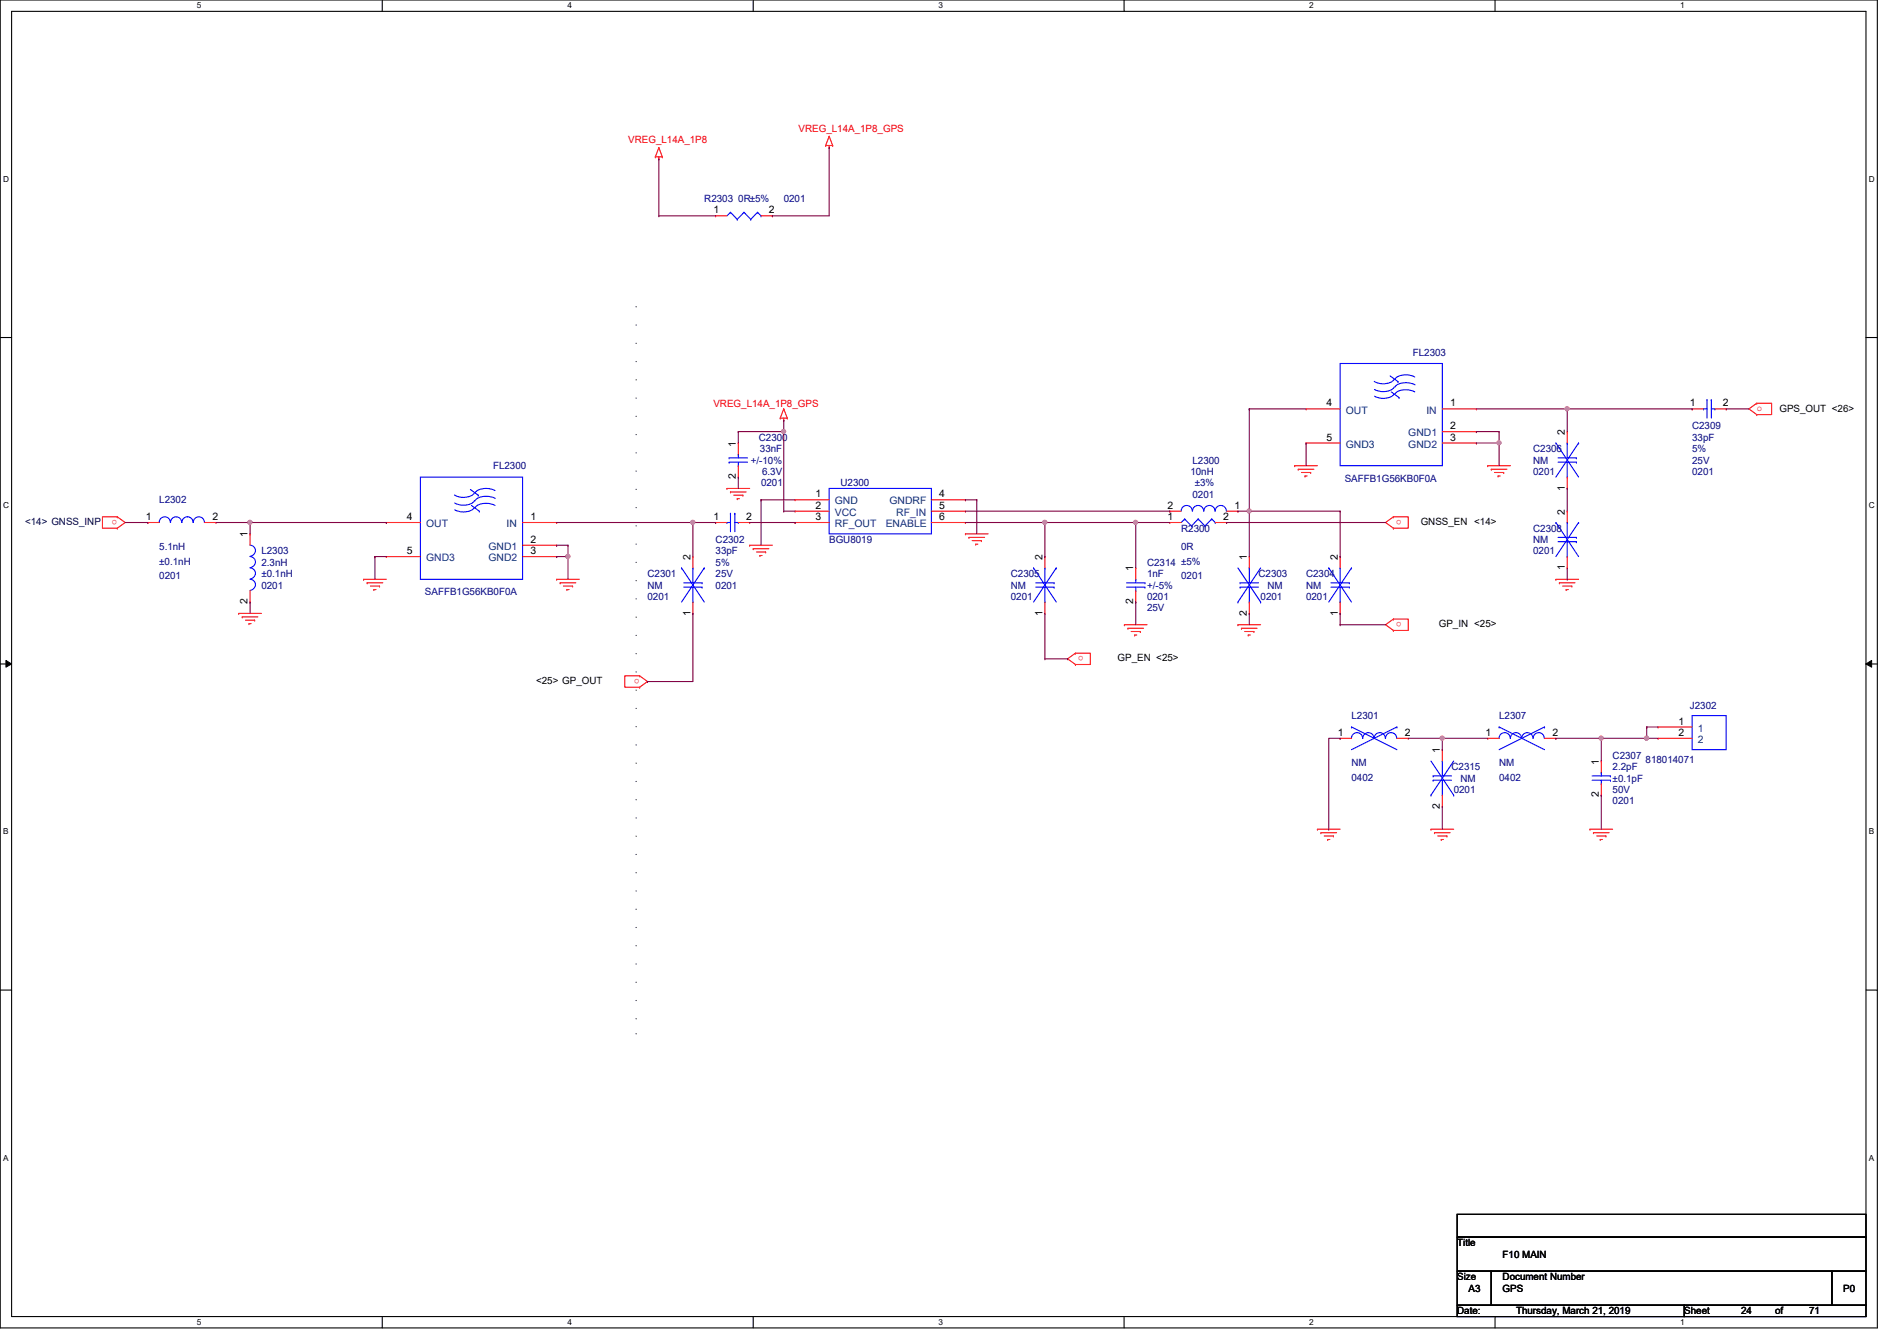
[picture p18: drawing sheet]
<svg xmlns="http://www.w3.org/2000/svg" width="297mm" height="210mm" viewBox="0 0 297 210" stroke-linecap="round" stroke-linejoin="round" font-family="sans-serif">
<defs><g id="words">
<g font-size="1.6" fill="#f00">
<text x="98.4" y="22.4">VREG_L14A_1P8</text>
<text x="125" y="20.7">VREG_L14A_1P8_GPS</text>
<text x="111.7" y="63.7">VREG_L14A_1P8_GPS</text>
<text x="275.1" y="64.3">o</text>
<text x="18.4" y="81.4" transform="rotate(180 18.4 81.4)">o</text>
<text x="219.5" y="81.4" transform="rotate(180 219.5 81.4)">o</text>
<text x="219.5" y="97.4" transform="rotate(180 219.5 97.4)">o</text>
<text x="100.2" y="106.3" transform="rotate(180 100.2 106.3)">o</text>
<text x="169.7" y="102.7" transform="rotate(180 169.7 102.7)">o</text>
</g>
<g font-size="1.6" fill="#000080">
<text x="110.3" y="31.7">R2303 0R±5%</text>
<text x="122.7" y="31.7">0201</text>
<text x="221.2" y="55.7">FL2303</text>
<text x="118.8" y="69">C2300</text>
<text x="119" y="70.8">33nF</text>
<text x="240.1" y="70.8">C2306</text>
<text x="265" y="67.2">C2309</text>
<text x="265" y="69">33pF</text>
<text x="265" y="70.8">5%</text>
<text x="77.2" y="73.4">FL2300</text>
<text x="117.6" y="72.6">+/-10%</text>
<text x="119.2" y="76.1">0201</text>
<text x="119.3" y="74.3">6.3V</text>
<text x="131.6" y="76.1">U2300</text>
<text x="186.4" y="74.3">10nH</text>
<text x="186.7" y="72.6">L2300</text>
<text x="186.7" y="77.9">0201</text>
<text x="187.1" y="76.1">±3%</text>
<text x="210.6" y="75.4">SAFFB1G56KB0F0A</text>
<text x="240.1" y="72.6">NM</text>
<text x="240.1" y="74.3">0201</text>
<text x="265" y="74.3">0201</text>
<text x="265" y="72.6">25V</text>
<text x="24.9" y="78.8">L2302</text>
<text x="185" y="83.2">R2300</text>
<text x="240.1" y="83.2">C2308</text>
<text x="24.9" y="86.1">5.1nH</text>
<text x="24.9" y="88.4">±0.1nH</text>
<text x="40.9" y="86.8">L2303</text>
<text x="40.9" y="88.6">2.3nH</text>
<text x="112.1" y="85">C2302</text>
<text x="112.1" y="86.8">33pF</text>
<text x="112.1" y="88.6">5%</text>
<text x="129.8" y="85">BGU8019</text>
<text x="179.6" y="88.6">C2314 ±5%</text>
<text x="185" y="86.1">0R</text>
<text x="240.1" y="85">NM</text>
<text x="240.1" y="86.8">0201</text>
<text x="24.9" y="90.7">0201</text>
<text x="40.9" y="90.3">±0.1nH</text>
<text x="40.9" y="92.1">0201</text>
<text x="66.5" y="93.2">SAFFB1G56KB0F0A</text>
<text x="101.4" y="90.3">C2301</text>
<text x="101.4" y="92.1">NM</text>
<text x="101.4" y="93.9">0201</text>
<text x="112.1" y="92.1">0201</text>
<text x="112.1" y="90.3">25V</text>
<text x="158.3" y="90.3">C2305</text>
<text x="158.3" y="92.1">NM</text>
<text x="158.3" y="93.9">0201</text>
<text x="179.6" y="90.3">1nF</text>
<text x="179.6" y="93.9">0201</text>
<text x="179.6" y="95.7">25V</text>
<text x="179.6" y="92.1">+/-5%</text>
<text x="185" y="90.7">0201</text>
<text x="197.1" y="90.3">C2303</text>
<text x="197.4" y="93.9">0201</text>
<text x="198.5" y="92.1">NM</text>
<text x="204.5" y="90.3">C2304</text>
<text x="204.5" y="92.1">NM</text>
<text x="204.5" y="93.9">0201</text>
<text x="211.6" y="112.6">L2301</text>
<text x="234.7" y="112.6">L2307</text>
<text x="264.6" y="111">J2302</text>
<text x="211.6" y="119.8">NM</text>
<text x="234.7" y="119.8">NM</text>
<text x="252.5" y="118.8">C2307</text>
<text x="257.7" y="119.5">818014071</text>
<text x="211.6" y="122.2">0402</text>
<text x="227.3" y="120.6">C2315</text>
<text x="227.6" y="124.1">0201</text>
<text x="228.7" y="122.3">NM</text>
<text x="234.7" y="122.2">0402</text>
<text x="252.5" y="120.6">2.2pF</text>
<text x="252.5" y="125.9">0201</text>
<text x="252.5" y="124.1">50V</text>
<text x="252.5" y="122.3">±0.1pF</text>
</g>
<g font-size="1.6">
<text x="111.7" y="33.4">1</text>
<text x="120.4" y="33.4">2</text>
<text x="207.7" y="63.6">4</text>
<text x="227.1" y="63.6">1</text>
<text x="264.6" y="63.6">1</text>
<text x="269.7" y="63.6">2</text>
<text x="278.6" y="64.6">GPS_OUT &lt;26&gt;</text>
<text x="115.2" y="69.9" transform="rotate(-90 115.2 69.9)">1</text>
<text x="207.7" y="69">5</text>
<text x="227.1" y="69">3</text>
<text x="227.1" y="67.2">2</text>
<text x="245" y="68.1" transform="rotate(-90 245 68.1)">2</text>
<text x="115.2" y="75" transform="rotate(-90 115.2 75)">2</text>
<text x="127.7" y="77.9">1</text>
<text x="147.1" y="77.9">4</text>
<text x="245" y="76.8" transform="rotate(-90 245 76.8)">1</text>
<text x="22.8" y="81.4">1</text>
<text x="33.3" y="81.4">2</text>
<text x="63.7" y="81.4">4</text>
<text x="83.1" y="81.4">1</text>
<text x="111.7" y="81.4">1</text>
<text x="116.8" y="81.4">2</text>
<text x="127.7" y="79.6">2</text>
<text x="127.7" y="81.4">3</text>
<text x="147.1" y="79.6">5</text>
<text x="147.1" y="81.4">6</text>
<text x="182.8" y="81.4">1</text>
<text x="182.8" y="79.6">2</text>
<text x="191.5" y="81.4">2</text>
<text x="193.3" y="79.6">1</text>
<text x="222.5" y="82.2">GNSS_EN &lt;14&gt;</text>
<text x="245" y="80.6" transform="rotate(-90 245 80.6)">2</text>
<text x="38.8" y="84.1" transform="rotate(-90 38.8 84.1)">1</text>
<text x="63.7" y="86.7">5</text>
<text x="83.1" y="86.7">3</text>
<text x="83.1" y="85">2</text>
<text x="108.1" y="87.7" transform="rotate(-90 108.1 87.7)">2</text>
<text x="163.2" y="87.7" transform="rotate(-90 163.2 87.7)">2</text>
<text x="177.5" y="89.5" transform="rotate(-90 177.5 89.5)">1</text>
<text x="195.2" y="87.7" transform="rotate(-90 195.2 87.7)">1</text>
<text x="209.5" y="87.7" transform="rotate(-90 209.5 87.7)">2</text>
<text x="245" y="89.2" transform="rotate(-90 245 89.2)">1</text>
<text x="38.8" y="94.6" transform="rotate(-90 38.8 94.6)">2</text>
<text x="177.5" y="94.6" transform="rotate(-90 177.5 94.6)">2</text>
<text x="108.1" y="96.4" transform="rotate(-90 108.1 96.4)">1</text>
<text x="163.2" y="96.4" transform="rotate(-90 163.2 96.4)">1</text>
<text x="195.2" y="96.4" transform="rotate(-90 195.2 96.4)">2</text>
<text x="209.5" y="96.4" transform="rotate(-90 209.5 96.4)">1</text>
<text x="225.3" y="98.2">GP_IN &lt;25&gt;</text>
<text x="83.9" y="107.1">&lt;25&gt; GP_OUT</text>
<text x="175" y="103.5">GP_EN &lt;25&gt;</text>
<text x="262.8" y="113.4">1</text>
<text x="209.5" y="115.2">1</text>
<text x="220" y="115.2">2</text>
<text x="225.5" y="117.9" transform="rotate(-90 225.5 117.9)">1</text>
<text x="232.6" y="115.2">1</text>
<text x="243.1" y="115.2">2</text>
<text x="250.4" y="119.7" transform="rotate(-90 250.4 119.7)">1</text>
<text x="262.8" y="115.2">2</text>
<text x="250.4" y="124.8" transform="rotate(-90 250.4 124.8)">2</text>
<text x="225.5" y="126.6" transform="rotate(-90 225.5 126.6)">2</text>
<text x="228.2" y="195.1">Title</text>
<text x="235.3" y="196.8">F10 MAIN</text>
<text x="228.2" y="200.4">Size</text>
<text x="230" y="202.2">A3</text>
<text x="235.3" y="202.2">GPS</text>
<text x="235.3" y="200.4">Document Number</text>
<text x="288.6" y="202.2">P0</text>
<text x="228.2" y="205.7">Date:</text>
<text x="237.4" y="205.7">Thursday, March 21, 2019</text>
<text x="263.7" y="205.7">Sheet</text>
<text x="272.6" y="205.7">24</text>
<text x="278" y="205.7">of</text>
<text x="283.3" y="205.7">71</text>
</g>
<g font-size="1.6" fill="#004080">
<text x="210.7" y="64.7">OUT</text>
<text x="223.3" y="64.7">IN</text>
<text x="210.7" y="70.1">GND3</text>
<text x="220.5" y="70.1">GND2</text>
<text x="220.5" y="68.3">GND1</text>
<text x="66.7" y="82.5">OUT</text>
<text x="79.3" y="82.5">IN</text>
<text x="130.7" y="79">GND</text>
<text x="130.7" y="80.7">VCC</text>
<text x="130.7" y="82.5">RF_OUT</text>
<text x="138.7" y="82.5">ENABLE</text>
<text x="139.3" y="79">GNDRF</text>
<text x="140.3" y="80.7">RF_IN</text>
<text x="66.7" y="87.8">GND3</text>
<text x="76.5" y="87.8">GND2</text>
<text x="76.5" y="86.1">GND1</text>
<text x="265.9" y="114.5">1</text>
<text x="265.9" y="116.3">2</text>
</g>
<text font-size="1.6" fill="#000040" x="3.9" y="82.2">&lt;14&gt; GNSS_INP</text>
<g font-size="1.3">
<text x="30.8" y="1.3">5</text>
<text x="88.9" y="1.3">4</text>
<text x="146.9" y="1.3">3</text>
<text x="205" y="1.3">2</text>
<text x="263.1" y="1.3">1</text>
<text x=".5" y="28.4">D</text>
<text x="292.6" y="28.4">D</text>
<text x=".5" y="79.5">C</text>
<text x="292.6" y="79.5">C</text>
<text x=".5" y="130.6">B</text>
<text x="292.6" y="130.6">B</text>
<text x=".5" y="181.7">A</text>
<text x="292.6" y="181.7">A</text>
<text x="30.8" y="207.4">5</text>
<text x="88.9" y="207.4">4</text>
<text x="146.9" y="207.4">3</text>
<text x="205" y="207.4">2</text>
<text x="263.1" y="207.4">1</text>
</g>
</g></defs>
<path d="M0 0h294v207.9h-294zM1.8 1.8h290.4v204.3h-290.4z" fill="none" stroke="#000" stroke-width=".17"/>
<g fill="#fff">
<path d="M30.8 .2h.7v1.4h-.7z"/>
<path d="M30.8 206.2h.7v1.4h-.7z"/>
</g>
<path d="M59.9 0v1.8M59.9 206.1v1.8" fill="none" stroke="#000" stroke-width=".17"/>
<g fill="#fff">
<path d="M88.9 .2h.6v1.4h-.6z"/>
<path d="M88.9 206.2h.6v1.4h-.6z"/>
</g>
<path d="M117.9 0v1.8M117.9 206.1v1.8" fill="none" stroke="#000" stroke-width=".17"/>
<g fill="#fff">
<path d="M146.9 .2h.7v1.4h-.7z"/>
<path d="M146.9 206.2h.7v1.4h-.7z"/>
</g>
<path d="M176 0v1.8M176 206.1v1.8" fill="none" stroke="#000" stroke-width=".17"/>
<g fill="#fff">
<path d="M205 .2h.7v1.4h-.7z"/>
<path d="M205 206.2h.7v1.4h-.7z"/>
</g>
<path d="M234.1 0v1.8M234.1 206.1v1.8" fill="none" stroke="#000" stroke-width=".17"/>
<g fill="#fff">
<path d="M263.1 .2h.7v1.4h-.7z"/>
<path d="M263.1 206.2h.7v1.4h-.7z"/>
<path d="M.5 27.3h.9v1.4h-.9z"/>
<path d="M292.6 27.3h.9v1.4h-.9z"/>
<path d="M.5 78.4h.9v1.4h-.9z"/>
<path d="M292.6 78.4h.9v1.4h-.9z"/>
</g>
<path d="M0 52.8h1.8M292.2 52.8h1.8" fill="none" stroke="#000" stroke-width=".17"/>
<g fill="#fff">
<path d="M.5 129.5h.8v1.4h-.8z"/>
<path d="M292.6 129.5h.9v1.4h-.9z"/>
</g>
<path d="M0 103.9h1.8M292.2 103.9h1.8" fill="none" stroke="#000" stroke-width=".17"/>
<path d="M.9 103.4l.9 .5-.9 .5zM292.2 103.9l.9-.5v1z" fill="#000"/>
<path d="M.9 103.4l.9 .5-.9 .5zM292.2 103.9l.9-.5v1z" fill="none" stroke="#000" stroke-width=".16"/>
<g fill="#fff">
<path d="M.5 180.5h.8v1.4h-.8z"/>
<path d="M292.6 180.5h.9v1.4h-.9z"/>
</g>
<path d="M0 155h1.8M292.2 155h1.8M228.2 190.1h64v3.5h-64zM228.2 193.6h64v5.4h-64zM228.2 199h5.3v5.3h-5.3zM233.5 199h53.3v5.3h-53.3zM286.8 199h5.4v5.3h-5.4zM228.2 204.3h35.5v1.8h-35.5zM263.7 204.3h28.5v1.8h-28.5z" fill="none" stroke="#000" stroke-width=".17"/>
<path d="M99.6 48v113.8M99.6 161.8h.1" fill="none" stroke="#000" stroke-width=".17" stroke-dasharray="0 2.8"/>
<g fill="none" stroke="#f00" stroke-width=".17">
<path d="M102.6 24.6h.1M102.6 24.6h1.1M103.2 24.9h.1M103.2 23.1h.1M103.2 24.6v.3M103.2 23.1l.5 1.5M103.2 23.1l-.6 1.5M103.7 24.6h.1M112.1 33.8h.1M112.1 33.8h1.7M119.2 33.8h1.7M120.9 33.8h.1"/>
<path d="M129.3 22.8h.1M129.3 22.8h1.1M129.8 23.1h.1M129.8 21.3h.1M129.8 22.8v.3M129.8 21.3l.6 1.5M129.8 21.3l-.5 1.5M130.4 22.8h.1M113.8 76.5h.1M113.8 76.5h3.6M114.4 77h.1M114.4 77h2.4"/>
<path d="M114.9 77.5h1.4M115.4 78.1h.1M115.4 78.1h.4M115.6 69.3h.1M115.6 74.7h.1M115.6 69.3v1.8M115.6 72.9v1.8M116.3 77.5h.1M122.2 65.4h.1M122.2 65.4h1.1M122.7 65.8h.1M122.7 64h.1"/>
<path d="M122.7 65.4v.4M122.7 64l-.5 1.4M122.7 64l.6 1.4M123.3 65.4h.1M124.5 78.2h.1M124.5 78.2h5.3M145.8 78.2h5.4M151.2 78.2h.1M202.7 72.9h.1M202.7 72.9h3.6M203.3 73.4h.1M203.3 73.4h2.4"/>
<path d="M203.8 74h1.4M204.3 74.5h.1M204.3 74.5h.4M204.5 64h.1M204.5 69.3h.1M204.5 64h5.3M204.5 69.3h5.3M205.2 74h.1M225.8 64h5.4M225.8 69.3h5.4M225.8 67.6h5.4M231.2 64h.1"/>
<path d="M231.2 69.3h.1M231.2 67.6h.1M233 72.9h.1M233 72.9h3.5M233.5 73.4h.1M233.5 73.4h2.5M234 74h1.5M234.6 74.5h.1M234.6 74.5h.3M235.5 74h.1M245.4 76.5h.1M245.4 67.6h.1"/>
<path d="M245.4 67.6v1.7M245.4 74.7v1.8M265 64h.1M265 64h1.7M268.5 64h1.8M270.3 64h.1M275.1 63.1h.1M275.1 64.9h.1M275.1 63.1h2.3v1.8h-2.3M275.1 63.1l-1.2 .9 1.2 .9M18.4 82.7h.1M18.4 80.9h.1"/>
<path d="M18.4 80.9h-2.4v1.8h2.4M18.4 80.9l1.2 .9-1.2 .9M23.2 81.8h.1M23.2 81.8h1.7M32 81.8h1.8M33.8 81.8h.1M37.4 96h.1M37.4 96h3.5M37.9 96.6h.1M37.9 96.6h2.5M38.4 97.1h1.5M39 97.6h.1"/>
<path d="M39 97.6h.3M39.2 83.6h.1M39.2 94.2h.1M39.2 83.6v1.7M39.2 92.5v1.7M39.9 97.1h.1M56.9 90.7h.1M56.9 90.7h3.6M57.5 91.2h.1M57.5 91.2h2.4M58 91.7h1.4M58.5 92.3h.1"/>
<path d="M58.5 92.3h.4M59.4 91.7h.1M60.5 81.8h.1M60.5 87.1h.1M60.5 81.8h5.3M60.5 87.1h5.3M81.8 85.3h5.4M81.8 81.8h5.4M81.8 87.1h5.4M87.2 90.7h.1M87.2 81.8h.1M87.2 87.1h.1"/>
<path d="M87.2 85.3h.1M87.2 90.7h3.5M87.7 91.2h.1M87.7 91.2h2.5M88.2 91.7h1.5M88.8 92.3h.1M88.8 92.3h.3M89.7 91.7h.1M108.5 96h.1M108.5 87.1h.1M108.5 87.1v1.8M108.5 94.2v1.8"/>
<path d="M112.1 81.8h.1M112.1 81.8h1.7M115.6 81.8h1.8M117.4 85.3h.1M117.4 81.8h.1M117.4 85.3h3.5M117.9 85.9h.1M117.9 85.9h2.5M118.4 86.4h1.5M119 87h.1M119 87h.3M119.9 86.4h.1"/>
<path d="M124.5 80h.1M124.5 81.8h.1M124.5 81.8h5.3M124.5 80h5.3M145.8 81.8h5.4M145.8 80h5.4M151.2 83.6h.1M151.2 80h.1M151.2 81.8h.1M151.2 83.6h3.5M151.7 84.1h.1M151.7 84.1h2.5"/>
<path d="M152.2 84.6h1.5M152.8 85.2h.1M152.8 85.2h.3M153.7 84.6h.1M163.6 96h.1M163.6 87.1h.1M163.6 87.1v1.8M163.6 94.2v1.8M176.1 97.8h.1M176.1 97.8h3.5M176.6 98.3h.1M176.6 98.3h2.5"/>
<path d="M177.1 98.8h1.5M177.7 99.4h.1M177.7 99.4h.3M177.8 88.9h.1M177.8 94.2h.1M177.8 88.9v1.8M177.8 92.5v1.7M178.6 98.8h.1M183.2 81.8h.1M183.2 80h.1M183.2 81.8h1.8M183.2 80h1.8"/>
<path d="M190.3 81.8h1.8M192.1 81.8h.1M192.1 80h1.7M193.8 97.8h.1M193.8 80h.1M193.8 97.8h3.6M194.4 98.3h.1M194.4 98.3h2.4M194.9 98.8h1.4M195.4 99.4h.1M195.4 99.4h.4M195.6 87.1h.1"/>
<path d="M195.6 96h.1M195.6 87.1v1.8M195.6 94.2v1.8M196.3 98.8h.1M209.8 96h.1M209.8 87.1h.1M209.8 87.1v1.8M209.8 94.2v1.8M218.2 82.7h.1M218.2 80.9h.1M218.2 80.9h2.3v1.8h-2.3M218.2 98.7h.1"/>
<path d="M218.2 96.9h.1M218.2 96.9h2.3v1.8h-2.3M218.2 80.9l-1.2 .9 1.2 .9M218.2 96.9l-1.2 .9 1.2 .9M243.6 90.7h.1M243.6 90.7h3.6M244.2 91.2h.1M244.2 91.2h2.4M244.7 91.7h1.4M245.2 92.3h.1M245.2 92.3h.4M245.4 88.9h.1"/>
<path d="M245.4 80h.1M245.4 80v1.8M245.4 87.1v1.8M246.1 91.7h.1M100.2 107.6h.1M100.2 105.8h.1M100.2 105.8h-2.4v1.8h2.4M100.2 105.8l1.2 .9-1.2 .9M168.4 104h.1M168.4 102.2h.1M168.4 102.2h2.3v1.8h-2.3M168.4 102.2l-1.2 .9 1.2 .9"/>
<path d="M209.8 115.6h.1M209.8 115.6h1.8M218.7 115.6h1.8M220.5 115.6h.1M225.8 117.3h.1M225.8 117.3v1.8M233 115.6h.1M233 115.6h1.7M241.8 115.6h1.8M243.6 115.6h.1M250.7 119.1h.1M250.7 119.1v1.8"/>
<path d="M259.6 113.8h.1M259.6 115.6h.1M259.6 115.6h5.4M259.6 113.8h5.4M206.3 129.8h.1M206.3 129.8h3.5M206.8 130.3h.1M206.8 130.3h2.5M207.3 130.9h1.5M207.9 131.4h.1M207.9 131.4h.3M208.8 130.9h.1"/>
<path d="M224.1 129.8h.1M224.1 129.8h3.5M224.6 130.3h.1M224.6 130.3h2.5M225.1 130.9h1.5M225.7 131.4h.1M225.7 131.4h.3M225.8 126.2h.1M225.8 124.5v1.7M226.6 130.9h.1M249 129.8h.1M249 129.8h3.5"/>
<path d="M249.5 130.3h.1M249.5 130.3h2.5M250 130.9h1.5M250.6 131.4h.1M250.6 131.4h.3M250.7 124.5h.1M250.7 122.7v1.8M251.5 130.9h.1"/>
</g>
<g fill="none" stroke="#00f" stroke-width=".17">
<path d="M114.4 33.2h.1M114.4 33.2l-.6 .6M114.4 33.2l1 1.1M115.4 34.3h.1M116.5 33.2h.1M116.5 33.2l-1.1 1.1M116.5 33.2l1.1 1.1M117.6 34.3h.1M118.6 33.2h.1M118.6 33.2l-1 1.1M118.6 33.2l.6 .6M119.2 33.8h.1"/>
<path d="M209.8 56.9h16v16h-16zM217.7 58.8l1.2 .9M218.3 59.4a2.49 2.49 0 0 1-3.1 .3M218.9 59.7h.1M221.5 59a2.91 2.91 0 0 0-2.9 .2l-.2 .2M65.8 74.7h16v16h-16zM73.7 76.6l1.2 .9M73.8 79.1l1.3 .9M74.3 78.4a2.52 2.52 0 0 1-3.1 .3M74.3 79.4a2.52 2.52 0 0 1-3.1 .4M74.3 77.1a2.49 2.49 0 0 1-3.1 .4M74.9 77.5h.1"/>
<path d="M77.5 76.8a2.91 2.91 0 0 0-3 .1l-.1 .3M77.5 79.1a2.94 2.94 0 0 0-2.9 .1l-.2 .3M77.6 78a2.99 2.99 0 0 0-3.1 .2l-.1 .2M114.2 71.7h.1M114.2 72.3h.1M114.2 71.7h2.8M114.2 72.3h2.8M115.6 71.1h.1M115.6 72.9h.1M115.6 71.1v.6M115.6 72.3v.6M129.8 76.5h16v7.1h-16z"/>
<path d="M217.8 61.3l1.3 .9M218.3 60.6a2.52 2.52 0 0 1-3.1 .4M218.3 61.6a2.52 2.52 0 0 1-3.1 .4M219.1 62.2h.1M221.5 61.3a2.94 2.94 0 0 0-2.9 .1l-.2 .3M221.6 60.2a2.99 2.99 0 0 0-3 .2l-.2 .2M243.6 69.3h.1M243.6 69.3l3.6 5.4M244 71.7h2.8M244 72.3h2.8M245.4 74.7h.1M245.4 69.3h.1"/>
<path d="M245.4 69.3v2.4M245.4 72.3v2.4M246.8 72.3h.1M246.8 71.7h.1M247.2 69.3h.1M247.2 69.3l-3.6 5.4M266.7 64h.1M266.7 64h.6M267.3 62.6h.1M267.3 62.6v2.8M268 62.6h.1M268 62.6v2.8"/>
<path d="M268 64h.5M268.5 64h.1M24.9 81.8a.87 .87 0 0 1 .9-.9 .87 .87 0 0 1 .9 .9M26.7 81.8a.87 .87 0 0 1 .9-.9 .87 .87 0 0 1 .8 .9M28.5 81.8a.87 .87 0 0 1 .9-.9 .87 .87 0 0 1 .8 .9M30.3 81.8a.87 .87 0 0 1 .8-.9 .87 .87 0 0 1 .9 .9M39.2 85.3a.87 .87 0 0 1 .8 .9 .87 .87 0 0 1-.8 .9M39.2 87.1a.87 .87 0 0 1 .8 .9 .87 .87 0 0 1-.8 .9M39.2 88.9a.87 .87 0 0 1 .8 .9 .87 .87 0 0 1-.8 .8M39.2 90.7a.87 .87 0 0 1 .8 .8 .87 .87 0 0 1-.8 .9M75.1 80h.1M106.7 88.9h.1"/>
<path d="M106.7 88.9l3.6 5.3M107.1 91.9h2.8M107.1 91.2h2.8M108.5 94.2h.1M108.5 88.9h.1M108.5 88.9v2.3M108.5 91.9v2.3M109.9 91.9h.1M109.9 91.2h.1M110.3 88.9h.1M110.3 88.9l-3.6 5.3M113.8 81.8h.1"/>
<path d="M113.8 81.8h.6M114.4 80.3h.1M114.4 80.3v2.9M115.1 80.3h.1M115.1 80.3v2.9M115.1 81.8h.5M115.6 81.8h.1M161.8 88.9h.1M161.8 88.9l3.6 5.3M162.2 91.9h2.9M162.2 91.2h2.9M163.6 94.2h.1"/>
<path d="M163.6 88.9h.1M163.6 88.9v2.3M163.6 91.9v2.3M165.1 91.9h.1M165.1 91.2h.1M165.4 88.9h.1M165.4 88.9l-3.6 5.3M176.4 91.9h2.9M176.4 91.2h2.9M177.8 90.7h.1M177.8 92.5h.1M177.8 90.7v.5"/>
<path d="M177.8 91.9v.6M179.3 91.2h.1M179.3 91.9h.1M185 80a.87 .87 0 0 1 .8-.9 .87 .87 0 0 1 .9 .9M185.5 81.2h.1M185.5 81.2l-.5 .6M185.5 81.2l1.1 1.1M186.6 82.3h.1M186.7 80a.87 .87 0 0 1 .9-.9 .87 .87 0 0 1 .9 .9M187.6 81.2h.1M187.6 81.2l-1 1.1M187.6 81.2l1.1 1.1"/>
<path d="M188.5 80a.87 .87 0 0 1 .9-.9 .87 .87 0 0 1 .8 .9M188.7 82.3h.1M189.7 81.2h.1M189.7 81.2l-1 1.1M189.7 81.2l.6 .6M190.3 81.8h.1M190.3 80a.87 .87 0 0 1 .9-.9 .87 .87 0 0 1 .8 .9M193.8 94.2h.1M193.8 88.9l3.6 5.3M194.2 91.2h.1M194.2 91.9h.1M194.2 91.9h2.9"/>
<path d="M194.2 91.2h2.9M195.6 88.9h.1M195.6 94.2h.1M195.6 88.9v2.3M195.6 91.9v2.3M197.4 94.2h.1M197.4 88.9l-3.6 5.3M208.1 88.9h.1M208.1 88.9l3.5 5.3M208.4 91.9h2.9M208.4 91.2h2.9M209.8 94.2h.1"/>
<path d="M209.8 88.9h.1M209.8 88.9v2.3M209.8 91.9v2.3M211.3 91.9h.1M211.3 91.2h.1M211.6 88.9h.1M211.6 88.9l-3.5 5.3M243.6 81.8h.1M243.6 81.8l3.6 5.3M244 84.8h2.8M244 84.1h2.8M245.4 87.1h.1"/>
<path d="M245.4 81.8h.1M245.4 81.8v2.3M245.4 84.8v2.3M246.8 84.8h.1M246.8 84.1h.1M247.2 81.8h.1M247.2 81.8l-3.6 5.3M211.6 115.6a.87 .87 0 0 1 .9-.9 .87 .87 0 0 1 .9 .9M211.6 113.8h.1M211.6 113.8l7.1 3.5M213.4 115.6a.87 .87 0 0 1 .9-.9 .87 .87 0 0 1 .8 .9M215.2 115.6a.87 .87 0 0 1 .8-.9 .87 .87 0 0 1 .9 .9"/>
<path d="M217 115.6a.87 .87 0 0 1 .8-.9 .87 .87 0 0 1 .9 .9M218.7 113.8h.1M218.7 113.8l-7.1 3.5M224.1 119.1l3.5 5.4M225.8 119.1h.1M225.8 119.1v2.4M227.6 119.1l-3.5 5.4M234.7 115.6a.87 .87 0 0 1 .9-.9 .87 .87 0 0 1 .9 .9M234.7 113.8h.1M234.7 113.8l7.1 3.5M236.5 115.6a.87 .87 0 0 1 .9-.9 .87 .87 0 0 1 .8 .9M238.3 115.6a.87 .87 0 0 1 .9-.9 .87 .87 0 0 1 .8 .9"/>
<path d="M240.1 115.6a.87 .87 0 0 1 .8-.9 .87 .87 0 0 1 .9 .9M241.8 113.8h.1M241.8 113.8l-7.1 3.5M265 112h5.3v5.3h-5.3zM224.1 124.5h.1M224.4 121.5h.1M224.4 122.1h.1M224.4 121.5h2.9M224.4 122.1h2.9M225.8 124.5h.1M225.8 122.1v2.4M227.6 124.5h.1"/>
<path d="M249.3 121.5h2.9M249.3 122.1h2.9M250.7 120.9h.1M250.7 122.7h.1M250.7 120.9v.6M250.7 122.1v.6M252.2 121.5h.1M252.2 122.1h.1"/>
</g>
<path d="M33.8 81.8h5.4M39.2 81.8h.1" fill="none" stroke="#800040" stroke-width=".17"/>
<circle cx="39.1" cy="81.8" r=".32" fill="#f0f"/>
<circle cx="39.1" cy="81.8" r=".32" fill="none" stroke="#f0f" stroke-width=".17"/>
<g fill="none" stroke="#800040" stroke-width=".17">
<path d="M119.2 78.2h.1M119.2 78.2h5.3M119.2 78.2v7.1M122.7 67.6h.1M122.7 67.6v12.4M19.6 81.8h3.6M23.2 81.8h.1M39.2 81.8h21.3M60.5 81.8h.1M117.4 81.8h7.1M122.7 80h.1M122.7 80h1.8"/>
<path d="M124.5 81.8h.1M151.2 81.8h12.4M151.2 80h32M163.6 81.8h.1M183.2 80h.1"/>
</g>
<circle cx="122.7" cy="67.5" r=".32" fill="#f0f"/>
<circle cx="122.7" cy="67.5" r=".32" fill="none" stroke="#f0f" stroke-width=".17"/>
<g fill="none" stroke="#800040" stroke-width=".17">
<path d="M115.6 67.6h.1M115.6 74.7h.1M115.6 67.6v1.7M115.6 74.7v1.8M122.7 65.8h.1M122.7 65.8v1.8h-7.1M151.2 78.2h.1M151.2 78.2h1.7M152.9 78.2h.1M152.9 78.2v5.4M39.2 94.2h.1M39.2 94.2v1.8"/>
<path d="M87.2 85.3h.1M87.2 85.3h1.7M88.9 85.3h.1M88.9 85.3v1.8M192.1 81.8h.1M192.1 81.8h24.9"/>
</g>
<circle cx="88.9" cy="87.1" r=".32" fill="#f0f"/>
<circle cx="88.9" cy="87.1" r=".32" fill="none" stroke="#f0f" stroke-width=".17"/>
<g fill="none" stroke="#800040" stroke-width=".17">
<path d="M103.2 33.8h.1M103.2 24.9h.1M103.2 33.8h8.9M103.2 24.9v8.9M120.9 33.8h.1M129.8 23.1h.1M129.8 23.1v10.7h-8.9M195.6 64h.1M195.6 64v23.1M195.6 64h8.9M39.2 81.8h.1M39.2 81.8v1.8"/>
<path d="M58.7 87.1h.1M58.7 87.1h1.8M58.7 87.1v3.6M87.2 87.1h.1M87.2 87.1h1.7M87.2 81.8h21.3M88.9 87.1h.1M88.9 87.1v3.6M108.5 81.8h.1M177.8 81.8h.1M177.8 94.2h.1M177.8 81.8h5.4"/>
<path d="M177.8 81.8v7.1M177.8 94.2v3.6M193.8 80h.1M193.8 80h1.8M195.6 96h.1M195.6 80h.1M195.6 96v1.8"/>
</g>
<circle cx="195.6" cy="80" r=".32" fill="#f0f"/>
<circle cx="195.6" cy="80" r=".32" fill="none" stroke="#f0f" stroke-width=".17"/>
<path d="M204.5 69.3h.1M204.5 69.3v3.6M231.2 69.3h.1M231.2 67.6h.1M231.2 69.3h3.5M231.2 67.6h3.5M234.7 69.3h.1M234.7 67.6h.1M234.7 67.6v5.3" fill="none" stroke="#800040" stroke-width=".17"/>
<circle cx="234.7" cy="69.3" r=".32" fill="#f0f"/>
<circle cx="234.7" cy="69.3" r=".32" fill="none" stroke="#f0f" stroke-width=".17"/>
<path d="M231.2 64h14.2M245.4 64h.1M270.3 64h.1M270.3 64h3.6M250.7 115.6h.1M250.7 115.6v3.5" fill="none" stroke="#800040" stroke-width=".17"/>
<circle cx="250.7" cy="115.5" r=".32" fill="#f0f"/>
<circle cx="250.7" cy="115.5" r=".32" fill="none" stroke="#f0f" stroke-width=".17"/>
<path d="M250.7 115.6h.1M250.7 115.6h8.9M257.8 113.8h.1M257.8 115.6h.1M257.8 113.8h1.8M257.8 113.8v1.8M250.7 124.5h.1M250.7 124.5v5.3" fill="none" stroke="#800040" stroke-width=".17"/>
<circle cx="257.8" cy="115.5" r=".32" fill="#f0f"/>
<circle cx="257.8" cy="115.5" r=".32" fill="none" stroke="#f0f" stroke-width=".17"/>
<path d="M163.6 87.1h.1M177.8 81.8h.1M177.8 81.8h-14.2v5.3" fill="none" stroke="#800040" stroke-width=".17"/>
<circle cx="163.6" cy="81.8" r=".32" fill="#f0f"/>
<circle cx="163.6" cy="81.8" r=".32" fill="none" stroke="#f0f" stroke-width=".17"/>
<circle cx="177.8" cy="81.8" r=".32" fill="#f0f"/>
<circle cx="177.8" cy="81.8" r=".32" fill="none" stroke="#f0f" stroke-width=".17"/>
<g fill="none" stroke="#800040" stroke-width=".17">
<path d="M108.5 81.8h.1M108.5 96h.1M108.5 81.8v5.3M108.5 96v10.7h-7.1M108.5 81.8h3.6M112.1 81.8h.1M163.6 96v7.1M195.6 80h14.2M209.8 87.1h.1M209.8 97.8h.1M209.8 96h.1M209.8 80h.1"/>
<path d="M209.8 80v7.1M209.8 96v1.8M209.8 97.8h7.2M101.4 106.7h.1M163.6 103.1h.1M163.6 103.1h3.6M167.2 103.1h.1"/>
</g>
<circle cx="108.5" cy="81.8" r=".32" fill="#f0f"/>
<circle cx="108.5" cy="81.8" r=".32" fill="none" stroke="#f0f" stroke-width=".17"/>
<path d="M245.4 76.5h.1M245.4 64h.1M245.4 64v3.6M245.4 76.5v3.5M245.4 64h19.6M265 64h.1M245.4 90.7h.1M245.4 88.9v1.8" fill="none" stroke="#800040" stroke-width=".17"/>
<circle cx="245.4" cy="64" r=".32" fill="#f0f"/>
<circle cx="245.4" cy="64" r=".32" fill="none" stroke="#f0f" stroke-width=".17"/>
<path d="M208.1 115.6v14.2M220.5 115.6h12.5M225.8 115.6h.1M225.8 117.3h.1M225.8 115.6v1.7M243.6 115.6h.1M243.6 115.6h7.1M208.1 129.8h.1M225.8 126.2h.1M225.8 126.2v3.6" fill="none" stroke="#800040" stroke-width=".17"/>
<circle cx="225.8" cy="115.5" r=".32" fill="#f0f"/>
<circle cx="225.8" cy="115.5" r=".32" fill="none" stroke="#f0f" stroke-width=".17"/>
<path d="M208.1 115.6h1.7M209.8 115.6h.1" fill="none" stroke="#800040" stroke-width=".17"/>
<circle cx="39.1" cy="81.8" r=".32" fill="#f0f"/>
<circle cx="39.1" cy="81.8" r=".32" fill="none" stroke="#f0f" stroke-width=".17"/>
<circle cx="122.7" cy="67.5" r=".32" fill="#f0f"/>
<circle cx="122.7" cy="67.5" r=".32" fill="none" stroke="#f0f" stroke-width=".17"/>
<circle cx="88.9" cy="87.1" r=".32" fill="#f0f"/>
<circle cx="88.9" cy="87.1" r=".32" fill="none" stroke="#f0f" stroke-width=".17"/>
<circle cx="195.6" cy="80" r=".32" fill="#f0f"/>
<circle cx="195.6" cy="80" r=".32" fill="none" stroke="#f0f" stroke-width=".17"/>
<circle cx="234.7" cy="69.3" r=".32" fill="#f0f"/>
<circle cx="234.7" cy="69.3" r=".32" fill="none" stroke="#f0f" stroke-width=".17"/>
<circle cx="250.7" cy="115.5" r=".32" fill="#f0f"/>
<circle cx="250.7" cy="115.5" r=".32" fill="none" stroke="#f0f" stroke-width=".17"/>
<circle cx="257.8" cy="115.5" r=".32" fill="#f0f"/>
<circle cx="257.8" cy="115.5" r=".32" fill="none" stroke="#f0f" stroke-width=".17"/>
<circle cx="163.6" cy="81.8" r=".32" fill="#f0f"/>
<circle cx="163.6" cy="81.8" r=".32" fill="none" stroke="#f0f" stroke-width=".17"/>
<circle cx="177.8" cy="81.8" r=".32" fill="#f0f"/>
<circle cx="177.8" cy="81.8" r=".32" fill="none" stroke="#f0f" stroke-width=".17"/>
<circle cx="108.5" cy="81.8" r=".32" fill="#f0f"/>
<circle cx="108.5" cy="81.8" r=".32" fill="none" stroke="#f0f" stroke-width=".17"/>
<circle cx="245.4" cy="64" r=".32" fill="#f0f"/>
<circle cx="245.4" cy="64" r=".32" fill="none" stroke="#f0f" stroke-width=".17"/>
<circle cx="225.8" cy="115.5" r=".32" fill="#f0f"/>
<circle cx="225.8" cy="115.5" r=".32" fill="none" stroke="#f0f" stroke-width=".17"/>
<use href="#words"/>
</svg>
